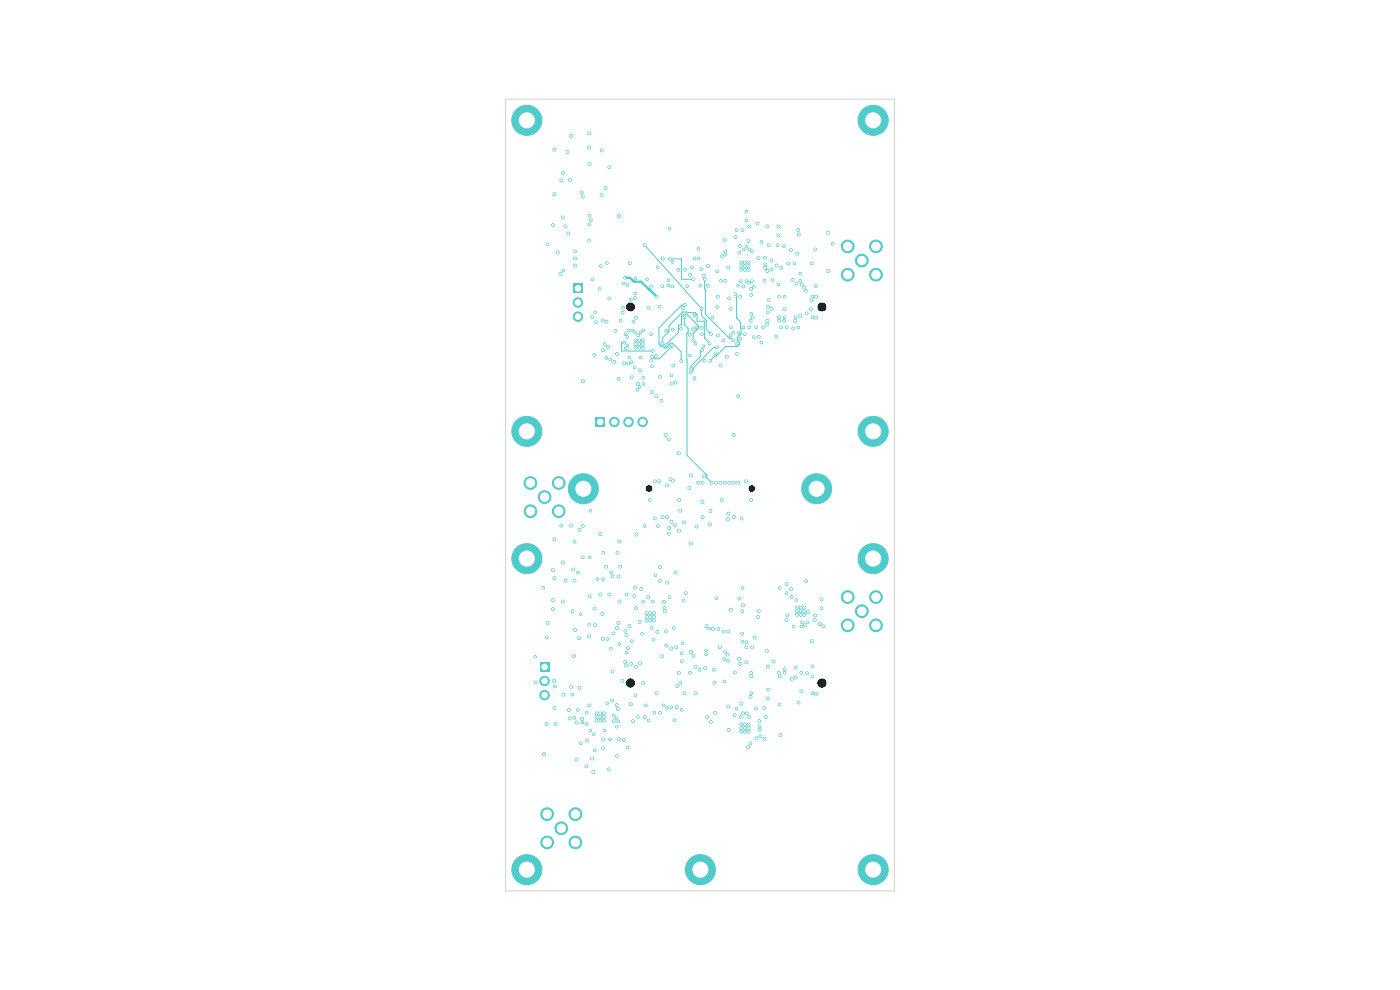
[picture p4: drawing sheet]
<svg xmlns="http://www.w3.org/2000/svg" width="297mm" height="210mm" viewBox="0 0 297 210" stroke-linecap="round" stroke-linejoin="round" font-family="sans-serif">
<g fill="#4fcbcb" stroke="#4fcbcb" stroke-width=".21">
<circle cx="111.8" cy="25.5" r="3.2"/>
<circle cx="185.2" cy="25.5" r="3.2"/>
<circle cx="148.6" cy="184.5" r="3.2"/>
<circle cx="111.8" cy="184.5" r="3.2"/>
<circle cx="185.2" cy="118.5" r="3.2"/>
</g>
<path d="M126.3 88.5h2v2h-2z" fill="#4fcbcb"/>
<g fill="#4fcbcb" stroke="#4fcbcb" stroke-width=".21">
<circle cx="130.3" cy="89.5" r="1"/>
<circle cx="133.3" cy="89.5" r="1"/>
<circle cx="136.3" cy="89.5" r="1"/>
<circle cx="185.2" cy="184.5" r="3.2"/>
<circle cx="185.2" cy="91.5" r="3.2"/>
</g>
<path d="M114.5 140.5h2v2h-2z" fill="#4fcbcb"/>
<g fill="#4fcbcb" stroke="#4fcbcb" stroke-width=".21">
<circle cx="115.5" cy="144.5" r="1"/>
<circle cx="115.5" cy="147.5" r="1"/>
<circle cx="115.5" cy="105.5" r="1.35"/>
<circle cx="112.5" cy="102.5" r="1.35"/>
<circle cx="118.5" cy="102.5" r="1.35"/>
<circle cx="112.5" cy="108.5" r="1.35"/>
<circle cx="118.5" cy="108.5" r="1.35"/>
</g>
<path d="M121.6 60.2h2v2h-2z" fill="#4fcbcb"/>
<g fill="#4fcbcb" stroke="#4fcbcb" stroke-width=".21">
<circle cx="122.6" cy="64.2" r="1"/>
<circle cx="122.6" cy="67.2" r="1"/>
<circle cx="119.1" cy="175.7" r="1.35"/>
<circle cx="116.1" cy="172.7" r="1.35"/>
<circle cx="122.1" cy="172.7" r="1.35"/>
<circle cx="116.1" cy="178.7" r="1.35"/>
<circle cx="122.1" cy="178.7" r="1.35"/>
<circle cx="123.8" cy="103.7" r="3.2"/>
<circle cx="111.8" cy="118.5" r="3.2"/>
<circle cx="173.2" cy="103.7" r="3.2"/>
<circle cx="111.8" cy="91.5" r="3.2"/>
<circle cx="182.8" cy="55.3" r="1.35"/>
<circle cx="179.8" cy="52.3" r="1.35"/>
<circle cx="185.8" cy="52.3" r="1.35"/>
<circle cx="179.8" cy="58.3" r="1.35"/>
<circle cx="185.8" cy="58.3" r="1.35"/>
<circle cx="182.8" cy="129.7" r="1.35"/>
<circle cx="179.8" cy="126.7" r="1.35"/>
<circle cx="185.8" cy="126.7" r="1.35"/>
<circle cx="179.8" cy="132.7" r="1.35"/>
<circle cx="185.8" cy="132.7" r="1.35"/>
<circle cx="157.3" cy="57.2" r=".3"/>
<circle cx="142" cy="126.7" r=".3"/>
<circle cx="170.6" cy="128.9" r=".3"/>
<circle cx="172.4" cy="143.5" r=".3"/>
<circle cx="163" cy="146.3" r=".3"/>
<circle cx="170.6" cy="130.4" r=".3"/>
<circle cx="120.7" cy="150.6" r=".3"/>
<circle cx="167.8" cy="125" r=".3"/>
<circle cx="129.3" cy="126.1" r=".3"/>
<circle cx="144.1" cy="106" r=".3"/>
<circle cx="171" cy="123.3" r=".3"/>
<circle cx="138" cy="130.1" r=".3"/>
<circle cx="134.3" cy="153" r=".3"/>
<circle cx="120.9" cy="38.2" r=".3"/>
<circle cx="163" cy="63.6" r=".27"/>
<circle cx="135.6" cy="73" r=".3"/>
<circle cx="117.6" cy="122.7" r=".3"/>
<circle cx="119.5" cy="147.4" r=".3"/>
<circle cx="175.6" cy="49.4" r=".3"/>
<circle cx="158" cy="57.2" r=".3"/>
<circle cx="172.4" cy="141.4" r=".27"/>
<circle cx="117.3" cy="129.2" r=".3"/>
<circle cx="153.8" cy="54" r=".3"/>
<circle cx="160.8" cy="130.9" r=".3"/>
<circle cx="147.3" cy="54.9" r=".27"/>
<circle cx="119.4" cy="119.3" r=".3"/>
<circle cx="163.6" cy="57.2" r=".3"/>
<circle cx="172.2" cy="136" r=".3"/>
<circle cx="171.4" cy="129.9" r=".3"/>
<circle cx="128.7" cy="68.3" r=".3"/>
<circle cx="166.8" cy="131.5" r=".3"/>
<circle cx="172.4" cy="62.9" r=".27"/>
<circle cx="136.4" cy="73" r=".3"/>
<circle cx="162.7" cy="68.8" r=".3"/>
<circle cx="125.6" cy="160.9" r=".3"/>
<circle cx="157.7" cy="60.8" r=".3"/>
<circle cx="162.9" cy="66.2" r=".27"/>
<circle cx="157.3" cy="154.5" r=".3"/>
<circle cx="168.7" cy="68.1" r=".3"/>
<circle cx="134.9" cy="67.4" r=".3"/>
<circle cx="173.1" cy="147.2" r=".3"/>
<circle cx="119.1" cy="111.5" r=".3"/>
<circle cx="117.3" cy="47.8" r=".3"/>
<circle cx="157.5" cy="48.8" r=".3"/>
<circle cx="138.7" cy="130.8" r=".3"/>
<circle cx="123.4" cy="40.8" r=".3"/>
<circle cx="150.2" cy="56.5" r=".3"/>
<circle cx="126.6" cy="152.9" r=".3"/>
<circle cx="135.7" cy="131.9" r=".3"/>
<circle cx="153.1" cy="106" r=".3"/>
<circle cx="158" cy="155.2" r=".3"/>
<circle cx="135" cy="129" r=".3"/>
<circle cx="132.4" cy="157" r=".3"/>
<circle cx="169.1" cy="129.7" r=".3"/>
<circle cx="131.3" cy="156.8" r=".3"/>
<circle cx="169.1" cy="128.9" r=".3"/>
<circle cx="172" cy="65.6" r=".3"/>
<circle cx="158" cy="154.5" r=".3"/>
<circle cx="160.9" cy="54.8" r=".3"/>
<circle cx="157.3" cy="153.7" r=".3"/>
<circle cx="161" cy="129.7" r=".3"/>
<circle cx="131.3" cy="45.8" r=".3"/>
<circle cx="121.9" cy="114.9" r=".3"/>
<circle cx="134.8" cy="73.7" r=".3"/>
<circle cx="159.4" cy="143.5" r=".3"/>
<circle cx="129.3" cy="35.5" r=".3"/>
<circle cx="126.2" cy="132.6" r=".3"/>
<circle cx="128.1" cy="152.9" r=".3"/>
<circle cx="158.8" cy="57.2" r=".3"/>
<circle cx="168.8" cy="143.7" r=".3"/>
<circle cx="117.3" cy="121" r=".3"/>
<circle cx="121.9" cy="123.2" r=".3"/>
<circle cx="154.4" cy="110.1" r=".3"/>
<circle cx="170.1" cy="60.4" r=".3"/>
<circle cx="122.9" cy="112.4" r=".3"/>
<circle cx="157.3" cy="110" r=".3"/>
<circle cx="156.9" cy="53.6" r=".3"/>
<circle cx="145.5" cy="125.8" r=".3"/>
<circle cx="172.4" cy="67.3" r=".27"/>
<circle cx="167" cy="130.6" r=".3"/>
<circle cx="166.5" cy="142.7" r=".27"/>
<circle cx="138" cy="130.8" r=".3"/>
<circle cx="142.8" cy="102" r=".3"/>
<circle cx="135.6" cy="72.2" r=".3"/>
<circle cx="150.6" cy="111.2" r=".3"/>
<circle cx="127.3" cy="151.3" r=".3"/>
<circle cx="157.5" cy="129.7" r=".3"/>
<circle cx="149.3" cy="58.5" r=".3"/>
<circle cx="129.9" cy="148.6" r=".3"/>
<circle cx="138.1" cy="76.5" r=".3"/>
<circle cx="127.3" cy="152.1" r=".3"/>
<circle cx="132.9" cy="134.7" r=".3"/>
<circle cx="172.2" cy="55.9" r=".3"/>
<circle cx="123.5" cy="152.5" r=".3"/>
<circle cx="128" cy="74.3" r=".3"/>
<circle cx="159.2" cy="68" r=".3"/>
<circle cx="159.4" cy="62.6" r=".27"/>
<circle cx="157.3" cy="55.7" r=".3"/>
<circle cx="126.6" cy="152.1" r=".3"/>
<circle cx="159.3" cy="106" r=".3"/>
<circle cx="169.1" cy="53.8" r=".3"/>
<circle cx="128.1" cy="151.3" r=".3"/>
<circle cx="119.4" cy="127.6" r=".3"/>
<circle cx="137.2" cy="131.6" r=".3"/>
<circle cx="119.1" cy="38.3" r=".3"/>
<circle cx="162.3" cy="56.1" r=".3"/>
<circle cx="138.7" cy="130.1" r=".3"/>
<circle cx="127.3" cy="152.9" r=".3"/>
<circle cx="137.2" cy="130.1" r=".3"/>
<circle cx="142.3" cy="101.7" r=".3"/>
<circle cx="131" cy="117.3" r=".3"/>
<circle cx="170.6" cy="129.7" r=".3"/>
<circle cx="158.8" cy="51.1" r=".3"/>
<circle cx="120.4" cy="32.2" r=".3"/>
<circle cx="139.1" cy="75.5" r=".3"/>
<circle cx="136.4" cy="73.7" r=".3"/>
<circle cx="157.3" cy="56.5" r=".3"/>
<circle cx="141" cy="129.7" r=".3"/>
<circle cx="158.8" cy="154.5" r=".3"/>
<circle cx="159.4" cy="66.6" r=".27"/>
<circle cx="131.4" cy="114.9" r=".3"/>
<circle cx="151.2" cy="133.4" r=".3"/>
<circle cx="127.3" cy="113.3" r=".3"/>
<circle cx="158.4" cy="151.3" r=".3"/>
<circle cx="172.4" cy="147.1" r=".27"/>
<circle cx="150.1" cy="60.6" r=".3"/>
<circle cx="145.3" cy="57.2" r=".3"/>
<circle cx="126.6" cy="151.3" r=".3"/>
<circle cx="137.2" cy="130.8" r=".3"/>
<circle cx="138.9" cy="110" r=".3"/>
<circle cx="117.6" cy="41.2" r=".3"/>
<circle cx="117.6" cy="114.4" r=".3"/>
<circle cx="134.7" cy="63.2" r=".3"/>
<circle cx="154.5" cy="134" r=".3"/>
<circle cx="162.9" cy="65.1" r=".3"/>
<circle cx="124.5" cy="157.1" r=".3"/>
<circle cx="158" cy="153.7" r=".3"/>
<circle cx="149.9" cy="132.8" r=".3"/>
<circle cx="130.3" cy="76.7" r=".3"/>
<circle cx="140.3" cy="85" r=".3"/>
<circle cx="162.9" cy="141.4" r=".3"/>
<circle cx="138.9" cy="102.1" r=".3"/>
<circle cx="146.3" cy="71" r=".3"/>
<circle cx="134.8" cy="73" r=".3"/>
<circle cx="117.6" cy="31.7" r=".3"/>
<circle cx="132.8" cy="141.2" r=".3"/>
<circle cx="132.4" cy="77.1" r=".3"/>
<circle cx="165" cy="52" r=".3"/>
<circle cx="120.5" cy="49.5" r=".3"/>
<circle cx="166.3" cy="68.1" r=".3"/>
<circle cx="131.6" cy="120.2" r=".3"/>
<circle cx="119.4" cy="46.1" r=".3"/>
<circle cx="161.2" cy="154.1" r=".3"/>
<circle cx="169.8" cy="128.9" r=".3"/>
<circle cx="135.3" cy="81.5" r=".3"/>
<circle cx="135.6" cy="73.7" r=".3"/>
<circle cx="130.1" cy="134.4" r=".3"/>
<circle cx="143.3" cy="121.5" r=".3"/>
<circle cx="133.2" cy="137.5" r=".3"/>
<circle cx="166.5" cy="141.9" r=".3"/>
<circle cx="172.9" cy="131.5" r=".3"/>
<circle cx="172.2" cy="63.7" r=".3"/>
<circle cx="129" cy="73.6" r=".3"/>
<circle cx="140" cy="79.9" r=".3"/>
<circle cx="157.3" cy="155.2" r=".3"/>
<circle cx="168.8" cy="141.7" r=".27"/>
<circle cx="123.6" cy="41.7" r=".3"/>
<circle cx="158.8" cy="55.7" r=".3"/>
<circle cx="168.8" cy="67.3" r=".27"/>
<circle cx="156" cy="50.3" r=".3"/>
<circle cx="158" cy="56.5" r=".3"/>
<circle cx="117.6" cy="150.2" r=".3"/>
<circle cx="158.8" cy="153.7" r=".3"/>
<circle cx="169.3" cy="48.8" r=".3"/>
<circle cx="138" cy="131.6" r=".3"/>
<circle cx="138.7" cy="131.6" r=".3"/>
<circle cx="137.9" cy="106" r=".3"/>
<circle cx="158.8" cy="56.5" r=".3"/>
<circle cx="174.3" cy="127.1" r=".3"/>
<circle cx="166.4" cy="65.6" r=".3"/>
<circle cx="126.5" cy="68.4" r=".3"/>
<circle cx="115.4" cy="160" r=".3"/>
<circle cx="153.9" cy="53.3" r=".3"/>
<circle cx="133.2" cy="158.6" r=".3"/>
<circle cx="140" cy="120.3" r=".3"/>
<circle cx="162.9" cy="148.1" r=".27"/>
<circle cx="136" cy="124.9" r=".3"/>
<circle cx="162.8" cy="68.1" r=".3"/>
<circle cx="162.8" cy="48" r=".3"/>
<circle cx="165.1" cy="48" r=".3"/>
<circle cx="141.5" cy="123.6" r=".3"/>
<circle cx="121.1" cy="111.5" r=".3"/>
<circle cx="169.1" cy="130.4" r=".3"/>
<circle cx="157.6" cy="128.4" r=".3"/>
<circle cx="116" cy="153.6" r=".3"/>
<circle cx="138.3" cy="83.2" r=".3"/>
<circle cx="173.1" cy="62.9" r=".3"/>
<circle cx="134.8" cy="72.2" r=".3"/>
<circle cx="162.3" cy="56.8" r=".3"/>
<circle cx="142.4" cy="137.6" r=".3"/>
<circle cx="133.5" cy="132.8" r=".3"/>
<circle cx="159.4" cy="142.7" r=".27"/>
<circle cx="119.4" cy="36.7" r=".3"/>
<circle cx="159.4" cy="147.1" r=".27"/>
<circle cx="162.2" cy="59.6" r=".3"/>
<circle cx="166.9" cy="123.9" r=".3"/>
<circle cx="173" cy="52.9" r=".3"/>
<circle cx="158" cy="55.7" r=".3"/>
<circle cx="166.5" cy="67.3" r=".27"/>
<circle cx="136.4" cy="72.2" r=".3"/>
<circle cx="117.7" cy="145.6" r=".3"/>
<circle cx="169.8" cy="129.7" r=".3"/>
<circle cx="141" cy="129" r=".3"/>
<circle cx="154.5" cy="108.9" r=".3"/>
<circle cx="124.4" cy="162.6" r=".3"/>
<circle cx="165.4" cy="124.8" r=".3"/>
<circle cx="123.7" cy="80.9" r=".3"/>
<circle cx="127.9" cy="158.7" r=".3"/>
<circle cx="146.6" cy="100.9" r=".3"/>
<circle cx="129.1" cy="163.2" r=".3"/>
<circle cx="125" cy="132.5" r=".3"/>
<circle cx="157.6" cy="151.3" r=".3"/>
<circle cx="169.8" cy="130.4" r=".3"/>
<circle cx="135" cy="113.4" r=".3"/>
<circle cx="130.6" cy="70.2" r=".3"/>
<circle cx="162.3" cy="54.7" r=".3"/>
<circle cx="160.7" cy="47.4" r=".3"/>
<circle cx="121.1" cy="28.8" r=".3"/>
<circle cx="165.6" cy="155.9" r=".3"/>
<circle cx="125.9" cy="163.8" r=".3"/>
<circle cx="139.9" cy="102.1" r=".3"/>
<circle cx="125" cy="28.3" r=".3"/>
<circle cx="125" cy="51" r=".3"/>
<circle cx="159.2" cy="147.8" r=".3"/>
<circle cx="153.9" cy="59.6" r=".3"/>
<circle cx="159.4" cy="61.3" r=".3"/>
<circle cx="122.3" cy="161.1" r=".3"/>
<circle cx="130.8" cy="149.6" r=".3"/>
<circle cx="128.1" cy="152.1" r=".3"/>
<circle cx="132.1" cy="66.3" r=".3"/>
<circle cx="120.8" cy="152.4" r=".3"/>
<circle cx="161.2" cy="154.8" r=".3"/>
<circle cx="121.6" cy="120.8" r=".3"/>
<circle cx="137.5" cy="126.7" r=".3"/>
<circle cx="157" cy="52.2" r=".3"/>
<circle cx="159.7" cy="67.4" r=".3"/>
<circle cx="158.3" cy="102.1" r=".3"/>
<circle cx="135.4" cy="71.1" r=".3"/>
<circle cx="173.1" cy="67.4" r=".3"/>
<circle cx="168" cy="126.6" r=".3"/>
<circle cx="158.8" cy="155.2" r=".3"/>
<circle cx="134.6" cy="126.4" r=".3"/>
<circle cx="140" cy="123.2" r=".3"/>
<circle cx="154.2" cy="75.7" r=".3"/>
<circle cx="127.8" cy="130.2" r=".3"/>
<circle cx="131.2" cy="132.2" r=".3"/>
<circle cx="162.2" cy="156.7" r=".3"/>
<circle cx="174.3" cy="129" r=".3"/>
<circle cx="174.7" cy="132.9" r=".3"/>
<circle cx="136.8" cy="111.6" r=".27"/>
<circle cx="139.6" cy="111.6" r=".27"/>
<circle cx="154.6" cy="154.8" r=".3"/>
<circle cx="140.9" cy="127.7" r=".3"/>
<circle cx="139.4" cy="134" r=".3"/>
<circle cx="172.9" cy="130.5" r=".3"/>
<circle cx="159.2" cy="157.7" r=".3"/>
<circle cx="157.5" cy="124.7" r=".27"/>
<circle cx="166.9" cy="125.8" r=".27"/>
<circle cx="169" cy="127.3" r=".27"/>
<circle cx="168.4" cy="132.9" r=".27"/>
<circle cx="152.4" cy="133.4" r=".27"/>
<circle cx="170" cy="132.9" r=".27"/>
<circle cx="157.5" cy="136.1" r=".27"/>
<circle cx="162.7" cy="138.1" r=".27"/>
<circle cx="170.1" cy="132" r=".27"/>
<circle cx="170.7" cy="132.6" r=".27"/>
<circle cx="158.4" cy="136.2" r=".27"/>
<circle cx="159.5" cy="137.3" r=".27"/>
<circle cx="171.3" cy="132" r=".27"/>
<circle cx="128.6" cy="120.2" r=".3"/>
<circle cx="127.4" cy="126.1" r=".3"/>
<circle cx="132.7" cy="133.8" r=".3"/>
<circle cx="130.9" cy="133.2" r=".3"/>
<circle cx="136.4" cy="144.9" r=".3"/>
<circle cx="132.6" cy="140.4" r=".3"/>
<circle cx="130" cy="142.4" r=".3"/>
<circle cx="130.9" cy="75.1" r=".3"/>
<circle cx="138.1" cy="70.9" r=".27"/>
<circle cx="138.5" cy="74.5" r=".27"/>
<circle cx="142.5" cy="79.6" r=".27"/>
<circle cx="128.5" cy="39.9" r=".3"/>
<circle cx="132.4" cy="72.7" r=".27"/>
<circle cx="131.2" cy="80.4" r=".27"/>
<circle cx="133.3" cy="77.1" r=".3"/>
<circle cx="128.8" cy="55.8" r=".27"/>
<circle cx="135.8" cy="78.5" r=".27"/>
<circle cx="127.9" cy="68" r=".3"/>
<circle cx="150.7" cy="108.4" r=".3"/>
<circle cx="125.3" cy="108.4" r=".27"/>
<circle cx="115.2" cy="124.7" r=".27"/>
<circle cx="126.7" cy="122.9" r=".27"/>
<circle cx="125" cy="31.3" r=".3"/>
<circle cx="125.1" cy="34.8" r=".3"/>
<circle cx="127.6" cy="31.9" r=".3"/>
<circle cx="146.8" cy="56.7" r=".27"/>
<circle cx="127.6" cy="41.4" r=".3"/>
<circle cx="138.1" cy="60.8" r=".3"/>
<circle cx="156.6" cy="70.6" r=".27"/>
<circle cx="142.7" cy="55.6" r=".27"/>
<circle cx="169.5" cy="49.8" r=".3"/>
<circle cx="120" cy="48" r=".3"/>
<circle cx="156.3" cy="72.9" r=".27"/>
<circle cx="131.4" cy="136.6" r=".27"/>
<circle cx="150.8" cy="153.2" r=".27"/>
<circle cx="123.6" cy="118.2" r=".27"/>
<circle cx="129.6" cy="137.6" r=".27"/>
<circle cx="128.9" cy="135.6" r=".27"/>
<circle cx="168.5" cy="55.9" r=".27"/>
<circle cx="158.3" cy="44.9" r=".27"/>
<circle cx="168.2" cy="59.4" r=".27"/>
<circle cx="159" cy="48" r=".3"/>
<circle cx="165.7" cy="56.8" r=".3"/>
<circle cx="158.3" cy="46.8" r=".27"/>
<circle cx="158.3" cy="52.3" r=".27"/>
<circle cx="157.7" cy="52.9" r=".27"/>
<circle cx="156.3" cy="48.8" r=".27"/>
<circle cx="153" cy="59.5" r=".27"/>
<circle cx="154.5" cy="56.7" r=".3"/>
<circle cx="159.5" cy="53.3" r=".27"/>
<circle cx="156.3" cy="75.1" r=".27"/>
<circle cx="125.4" cy="46.8" r=".27"/>
<circle cx="163.1" cy="52" r=".3"/>
<circle cx="169.4" cy="69.5" r=".27"/>
<circle cx="149" cy="106.5" r=".3"/>
<circle cx="159.9" cy="71.5" r=".27"/>
<circle cx="163.6" cy="55.3" r=".3"/>
<circle cx="176.6" cy="51.7" r=".27"/>
<circle cx="131.5" cy="127.6" r=".3"/>
<circle cx="125.1" cy="126.5" r=".3"/>
<circle cx="142" cy="112" r=".3"/>
<circle cx="134.7" cy="124.6" r=".3"/>
<circle cx="145.1" cy="110.8" r=".3"/>
<circle cx="133.9" cy="140.9" r=".27"/>
<circle cx="148.4" cy="142.1" r=".3"/>
<circle cx="138.7" cy="135.7" r=".27"/>
<circle cx="149.8" cy="138.8" r=".27"/>
<circle cx="165.4" cy="143.5" r=".3"/>
<circle cx="165.2" cy="142.7" r=".3"/>
<circle cx="164.1" cy="140.3" r=".3"/>
<circle cx="165.1" cy="60.3" r=".27"/>
<circle cx="169.8" cy="67" r=".3"/>
<circle cx="126.1" cy="75.3" r=".27"/>
<circle cx="133.1" cy="73.3" r=".27"/>
<circle cx="128.6" cy="75.9" r=".27"/>
<circle cx="133.1" cy="60.5" r=".27"/>
<circle cx="141.8" cy="60.6" r=".27"/>
<circle cx="135.9" cy="75.9" r=".27"/>
<circle cx="136.4" cy="80.1" r=".27"/>
<circle cx="142.5" cy="81.4" r=".3"/>
<circle cx="127.5" cy="56.5" r=".27"/>
<circle cx="147.1" cy="59.3" r=".3"/>
<circle cx="116.1" cy="51.8" r=".3"/>
<circle cx="125.7" cy="59.3" r=".27"/>
<circle cx="142.1" cy="54.9" r=".27"/>
<circle cx="144.3" cy="108.3" r=".3"/>
<circle cx="118.3" cy="53.6" r=".3"/>
<circle cx="146.4" cy="58.3" r=".3"/>
<circle cx="139.3" cy="62.9" r=".3"/>
<circle cx="132.6" cy="58.9" r=".27"/>
<circle cx="133.6" cy="55.8" r=".3"/>
<circle cx="122" cy="53.3" r=".27"/>
<circle cx="157" cy="62.9" r=".27"/>
<circle cx="119.5" cy="57.4" r=".27"/>
<circle cx="118.9" cy="58.1" r=".3"/>
<circle cx="140.5" cy="60.7" r=".27"/>
<circle cx="144.5" cy="76.6" r=".27"/>
<circle cx="143.9" cy="57.2" r=".3"/>
<circle cx="145.3" cy="64.7" r=".3"/>
<circle cx="148.1" cy="102.4" r=".3"/>
<circle cx="122" cy="56.3" r=".3"/>
<circle cx="140.6" cy="54.8" r=".3"/>
<circle cx="149.1" cy="109.7" r=".3"/>
<circle cx="122" cy="54.8" r=".3"/>
<circle cx="125.1" cy="118.2" r=".27"/>
<circle cx="130" cy="122.3" r=".27"/>
<circle cx="132.9" cy="126.1" r=".27"/>
<circle cx="131.2" cy="122.3" r=".3"/>
<circle cx="141.9" cy="113.2" r=".3"/>
<circle cx="147.5" cy="141.5" r=".3"/>
<circle cx="134.9" cy="141.5" r=".3"/>
<circle cx="129.6" cy="121.4" r=".27"/>
<circle cx="128" cy="117.3" r=".27"/>
<circle cx="134.1" cy="70.1" r=".27"/>
<circle cx="133.8" cy="63.5" r=".27"/>
<circle cx="132.2" cy="65.3" r=".27"/>
<circle cx="125.1" cy="45.8" r=".27"/>
<circle cx="125" cy="47.6" r=".27"/>
<circle cx="138.5" cy="127.6" r=".27"/>
<circle cx="139.1" cy="122" r=".27"/>
<circle cx="123.2" cy="130.3" r=".27"/>
<circle cx="134" cy="136" r=".27"/>
<circle cx="127.9" cy="122.9" r=".27"/>
<circle cx="136.2" cy="134.4" r=".27"/>
<circle cx="136.4" cy="127.6" r=".27"/>
<circle cx="138.3" cy="133.2" r=".27"/>
<circle cx="144.8" cy="136.4" r=".27"/>
<circle cx="145" cy="127.4" r=".27"/>
<circle cx="121.8" cy="139.2" r=".3"/>
<circle cx="125" cy="135" r=".3"/>
<circle cx="157.4" cy="134.4" r=".3"/>
<circle cx="122.9" cy="145.9" r=".3"/>
<circle cx="133.8" cy="149.4" r=".3"/>
<circle cx="125" cy="149.6" r=".27"/>
<circle cx="117.3" cy="127.3" r=".3"/>
<circle cx="120" cy="123.2" r=".3"/>
<circle cx="129.4" cy="156.8" r=".27"/>
<circle cx="128.8" cy="149.2" r=".27"/>
<circle cx="126.1" cy="129.1" r=".3"/>
<circle cx="127.9" cy="156.8" r=".3"/>
<circle cx="146.2" cy="103.5" r=".3"/>
<circle cx="121.9" cy="152.3" r=".27"/>
<circle cx="122.6" cy="150.6" r=".27"/>
<circle cx="143.3" cy="81.2" r=".27"/>
<circle cx="134" cy="76.8" r=".27"/>
<circle cx="136.5" cy="81.5" r=".27"/>
<circle cx="147.3" cy="80.2" r=".27"/>
<circle cx="147.6" cy="72.9" r=".27"/>
<circle cx="148.9" cy="70.9" r=".27"/>
<circle cx="154.6" cy="63.3" r=".27"/>
<circle cx="155" cy="71.2" r=".27"/>
<circle cx="149.2" cy="73.5" r=".27"/>
<circle cx="157" cy="71.9" r=".27"/>
<circle cx="138.8" cy="151.2" r=".27"/>
<circle cx="131.1" cy="153.1" r=".27"/>
<circle cx="151.7" cy="151.2" r=".3"/>
<circle cx="140" cy="151.2" r=".3"/>
<circle cx="124.5" cy="153.6" r=".27"/>
<circle cx="117.9" cy="153.6" r=".27"/>
<circle cx="130.2" cy="151.8" r=".27"/>
<circle cx="123.2" cy="157.7" r=".27"/>
<circle cx="127.9" cy="135.5" r=".3"/>
<circle cx="133" cy="138.4" r=".27"/>
<circle cx="121.5" cy="129.7" r=".3"/>
<circle cx="124.5" cy="151.2" r=".27"/>
<circle cx="121.4" cy="147.4" r=".27"/>
<circle cx="134.7" cy="70.5" r=".27"/>
<circle cx="134.4" cy="68.3" r=".27"/>
<circle cx="151.4" cy="142.1" r=".3"/>
<circle cx="146.6" cy="115.3" r=".3"/>
<circle cx="146.6" cy="138.3" r=".3"/>
<circle cx="158.9" cy="152.1" r=".27"/>
<circle cx="155.9" cy="151.7" r=".27"/>
<circle cx="157.7" cy="69.4" r=".27"/>
<circle cx="161" cy="71.4" r=".27"/>
<circle cx="156.6" cy="60.6" r=".27"/>
<circle cx="165.3" cy="62.9" r=".27"/>
<circle cx="164.6" cy="71.3" r=".27"/>
<circle cx="158.9" cy="69.4" r=".27"/>
<circle cx="131.7" cy="68" r=".27"/>
<circle cx="133.3" cy="70.1" r=".27"/>
<circle cx="152.7" cy="137.3" r=".3"/>
<circle cx="143.4" cy="137.3" r=".3"/>
<circle cx="140.5" cy="139.2" r=".3"/>
<circle cx="147.1" cy="139.1" r=".3"/>
<circle cx="142.4" cy="150" r=".27"/>
<circle cx="130.2" cy="153" r=".27"/>
<circle cx="157.3" cy="149.3" r=".3"/>
<circle cx="143.6" cy="150" r=".3"/>
<circle cx="165.1" cy="49.9" r=".3"/>
<circle cx="164.7" cy="56.3" r=".3"/>
<circle cx="167.2" cy="55.9" r=".3"/>
<circle cx="167.8" cy="53.1" r=".3"/>
<circle cx="162.8" cy="57.5" r=".3"/>
<circle cx="161.5" cy="51.3" r=".27"/>
<circle cx="153.1" cy="54.4" r=".27"/>
<circle cx="159.9" cy="60.8" r=".27"/>
<circle cx="161.5" cy="72.7" r=".27"/>
<circle cx="173.1" cy="60.7" r=".27"/>
<circle cx="163.7" cy="65.5" r=".3"/>
<circle cx="152.1" cy="65.1" r=".27"/>
<circle cx="158.9" cy="60" r=".27"/>
<circle cx="158" cy="70.9" r=".27"/>
<circle cx="169" cy="60.1" r=".3"/>
<circle cx="149.5" cy="59.3" r=".27"/>
<circle cx="142" cy="48.5" r=".27"/>
<circle cx="155.6" cy="72.2" r=".27"/>
<circle cx="166.3" cy="52.2" r=".27"/>
<circle cx="139.5" cy="56.7" r=".27"/>
<circle cx="123.7" cy="111.6" r=".27"/>
<circle cx="122.6" cy="121.5" r=".27"/>
<circle cx="136.5" cy="70.1" r=".27"/>
<circle cx="139.9" cy="65.1" r=".27"/>
<circle cx="130.9" cy="154.2" r=".27"/>
<circle cx="135.3" cy="152.1" r=".27"/>
<circle cx="140.8" cy="149.6" r=".27"/>
<circle cx="130.8" cy="152.4" r=".27"/>
<circle cx="122.3" cy="153.3" r=".3"/>
<circle cx="131.1" cy="150.4" r=".3"/>
<circle cx="126.2" cy="159.2" r=".27"/>
<circle cx="123.6" cy="153.2" r=".27"/>
<circle cx="155.9" cy="142.6" r=".3"/>
<circle cx="113.7" cy="144.8" r=".27"/>
<circle cx="125.2" cy="155" r=".27"/>
<circle cx="126" cy="155.7" r=".27"/>
<circle cx="137" cy="149.6" r=".27"/>
<circle cx="153.7" cy="139.8" r=".3"/>
<circle cx="128.2" cy="155" r=".27"/>
<circle cx="147.6" cy="147.1" r=".3"/>
<circle cx="116.1" cy="132.1" r=".3"/>
<circle cx="117.5" cy="144.4" r=".3"/>
<circle cx="134.8" cy="147.5" r=".27"/>
<circle cx="116" cy="135.2" r=".27"/>
<circle cx="113.5" cy="139.3" r=".27"/>
<circle cx="137.6" cy="152.8" r=".27"/>
<circle cx="139.3" cy="147.1" r=".3"/>
<circle cx="157" cy="140.8" r=".3"/>
<circle cx="122" cy="133.6" r=".3"/>
<circle cx="135.8" cy="140.7" r=".3"/>
<circle cx="145.2" cy="147.1" r=".3"/>
<circle cx="144.6" cy="150.6" r=".27"/>
<circle cx="121.1" cy="145.7" r=".27"/>
<circle cx="132" cy="144.4" r=".3"/>
<circle cx="143.7" cy="145.5" r=".3"/>
<circle cx="122.9" cy="135.4" r=".3"/>
<circle cx="171.1" cy="66.5" r=".3"/>
<circle cx="158.3" cy="137.3" r=".3"/>
<circle cx="146.4" cy="142.7" r=".3"/>
<circle cx="158.3" cy="140.5" r=".3"/>
<circle cx="143" cy="133.2" r=".27"/>
<circle cx="141.3" cy="137" r=".27"/>
<circle cx="156.8" cy="127" r=".27"/>
<circle cx="150.4" cy="133.4" r=".27"/>
<circle cx="149.8" cy="138" r=".27"/>
<circle cx="152" cy="126.9" r=".27"/>
<circle cx="129.5" cy="76.3" r=".27"/>
<circle cx="138.3" cy="77.7" r=".27"/>
<circle cx="128.3" cy="73" r=".27"/>
<circle cx="135.9" cy="70.5" r=".27"/>
<circle cx="150" cy="152.1" r=".3"/>
<circle cx="136.8" cy="152.1" r=".3"/>
<circle cx="133.5" cy="75.9" r=".27"/>
<circle cx="141.3" cy="70.2" r=".27"/>
<circle cx="134.1" cy="80" r=".27"/>
<circle cx="149.5" cy="76.5" r=".27"/>
<circle cx="134.6" cy="77.9" r=".27"/>
<circle cx="147" cy="69.8" r=".27"/>
<circle cx="146.3" cy="75.4" r=".27"/>
<circle cx="132.7" cy="70.9" r=".27"/>
<circle cx="155.6" cy="70.6" r=".27"/>
<circle cx="155.1" cy="69.4" r=".3"/>
<circle cx="135.2" cy="82.7" r=".27"/>
<circle cx="151.8" cy="74.9" r=".27"/>
<circle cx="142.7" cy="69.9" r=".27"/>
<circle cx="133.1" cy="71.5" r=".27"/>
<circle cx="138.3" cy="75.7" r=".27"/>
<circle cx="142.5" cy="73.5" r=".27"/>
<circle cx="146.5" cy="79" r=".27"/>
<circle cx="135.7" cy="82.1" r=".27"/>
<circle cx="132.7" cy="73.9" r=".27"/>
<circle cx="127.2" cy="61.3" r=".27"/>
<circle cx="125.6" cy="67.3" r=".27"/>
<circle cx="155" cy="65.5" r=".27"/>
<circle cx="152.1" cy="73.7" r=".27"/>
<circle cx="152.1" cy="57.6" r=".27"/>
<circle cx="160.4" cy="69.5" r=".27"/>
<circle cx="157.2" cy="59.6" r=".27"/>
<circle cx="160.5" cy="156.6" r=".3"/>
<circle cx="160.4" cy="150.3" r=".3"/>
<circle cx="161.3" cy="156.2" r=".27"/>
<circle cx="165.4" cy="149.4" r=".27"/>
<circle cx="154.5" cy="149.9" r=".3"/>
<circle cx="158.7" cy="158.5" r=".3"/>
<circle cx="161.1" cy="152.9" r=".27"/>
<circle cx="162.1" cy="150.2" r=".27"/>
<circle cx="157.1" cy="152.1" r=".27"/>
<circle cx="156.3" cy="150.3" r=".27"/>
<circle cx="141.5" cy="150.2" r=".27"/>
<circle cx="153.7" cy="144.6" r=".27"/>
<circle cx="171.2" cy="142.8" r=".3"/>
<circle cx="170" cy="142.7" r=".3"/>
<circle cx="144" cy="142.7" r=".3"/>
<circle cx="160.1" cy="135.3" r=".3"/>
<circle cx="144.6" cy="138.6" r=".27"/>
<circle cx="153.8" cy="138.3" r=".27"/>
<circle cx="151.5" cy="144.8" r=".3"/>
<circle cx="158.3" cy="59.6" r=".27"/>
<circle cx="165.7" cy="69.4" r=".27"/>
<circle cx="169.8" cy="59.6" r=".27"/>
<circle cx="170.6" cy="61" r=".3"/>
<circle cx="163.9" cy="59.4" r=".27"/>
<circle cx="171" cy="61.7" r=".27"/>
<circle cx="159.5" cy="59.6" r=".27"/>
<circle cx="148.2" cy="52.8" r=".27"/>
<circle cx="148.2" cy="54.9" r=".27"/>
<circle cx="158.9" cy="52.9" r=".27"/>
<circle cx="148.8" cy="57.1" r=".27"/>
<circle cx="161.9" cy="69.5" r=".27"/>
<circle cx="153.8" cy="50.9" r=".27"/>
<circle cx="168.2" cy="69.7" r=".27"/>
<circle cx="169.8" cy="58" r=".27"/>
<circle cx="175.7" cy="57.5" r=".3"/>
<circle cx="155.7" cy="109.7" r=".3"/>
<circle cx="165.3" cy="68" r=".27"/>
<circle cx="165.3" cy="67.3" r=".3"/>
<circle cx="147.3" cy="67" r=".27"/>
<circle cx="134.8" cy="59" r=".27"/>
<circle cx="132.3" cy="60.1" r=".27"/>
<circle cx="134.8" cy="62.2" r=".27"/>
<circle cx="152.3" cy="71.2" r=".3"/>
<circle cx="147.7" cy="69.4" r=".27"/>
<circle cx="145.8" cy="60.7" r=".27"/>
<circle cx="148.9" cy="69.6" r=".27"/>
<circle cx="142.6" cy="60.8" r=".27"/>
<circle cx="144.5" cy="69.7" r=".27"/>
<circle cx="152.3" cy="62.9" r=".3"/>
<circle cx="154.4" cy="140.2" r=".3"/>
<circle cx="166.9" cy="69.4" r=".27"/>
<circle cx="166.5" cy="62.9" r=".27"/>
<circle cx="130.9" cy="160.4" r=".27"/>
<circle cx="143.1" cy="152.8" r=".27"/>
<circle cx="144.3" cy="144.9" r=".27"/>
<circle cx="141.2" cy="73.2" r=".27"/>
<circle cx="153.5" cy="72.2" r=".3"/>
<circle cx="147.1" cy="72.2" r=".3"/>
<circle cx="156" cy="62.4" r=".27"/>
<circle cx="150.7" cy="76.5" r=".27"/>
<circle cx="141.3" cy="134" r=".27"/>
<circle cx="153.5" cy="134" r=".27"/>
<circle cx="148.6" cy="60.6" r=".27"/>
<circle cx="137.3" cy="59.3" r=".27"/>
<circle cx="151.1" cy="67.3" r=".27"/>
<circle cx="147.8" cy="111.7" r=".3"/>
<circle cx="170" cy="146.7" r=".3"/>
<circle cx="140.6" cy="109.7" r=".3"/>
<circle cx="156.8" cy="139.8" r=".3"/>
<circle cx="174" cy="132.3" r=".3"/>
<circle cx="141.5" cy="103" r=".3"/>
<circle cx="155" cy="129.3" r=".3"/>
<circle cx="141.5" cy="109.7" r=".3"/>
<circle cx="169.4" cy="149" r=".3"/>
<circle cx="154.4" cy="138.9" r=".3"/>
<circle cx="142.4" cy="110.7" r=".3"/>
<circle cx="143.2" cy="111.4" r=".3"/>
<circle cx="144.6" cy="140.3" r=".3"/>
<circle cx="149.6" cy="141.7" r=".3"/>
<circle cx="144" cy="112.6" r=".3"/>
<circle cx="149.1" cy="102.4" r=".3"/>
<circle cx="149.3" cy="101" r=".3"/>
<circle cx="144.9" cy="65.4" r=".27"/>
<circle cx="151" cy="102.4" r=".3"/>
<circle cx="137.6" cy="65.3" r=".3"/>
<circle cx="145.2" cy="67.3" r=".27"/>
<circle cx="151.9" cy="102.4" r=".3"/>
<circle cx="144" cy="96.1" r=".3"/>
<circle cx="152.8" cy="77.5" r=".3"/>
<circle cx="152.8" cy="102.4" r=".3"/>
<circle cx="142.8" cy="77.5" r=".3"/>
<circle cx="141.9" cy="93.2" r=".3"/>
<circle cx="153.8" cy="102.4" r=".3"/>
<circle cx="154.7" cy="102.4" r=".3"/>
<circle cx="150.5" cy="72.9" r=".3"/>
<circle cx="140.5" cy="72.9" r=".3"/>
<circle cx="141.2" cy="92.3" r=".3"/>
<circle cx="155.7" cy="92.3" r=".3"/>
<circle cx="155.7" cy="102.4" r=".3"/>
<circle cx="139.3" cy="84.1" r=".3"/>
<circle cx="156.6" cy="84.1" r=".3"/>
<circle cx="156.6" cy="102.4" r=".3"/>
<circle cx="141.8" cy="59.4" r=".27"/>
<circle cx="162.5" cy="152.1" r=".3"/>
<circle cx="168" cy="144" r=".3"/>
<circle cx="148.9" cy="74.2" r=".27"/>
<circle cx="148.8" cy="65.5" r=".27"/>
<circle cx="150.8" cy="70.9" r=".27"/>
<circle cx="136.8" cy="52" r=".3"/>
<circle cx="146.6" cy="78.2" r=".27"/>
<circle cx="129.2" cy="63.3" r=".27"/>
<circle cx="126.3" cy="66.3" r=".27"/>
</g>
<g fill="none" stroke="#4fcbcb" stroke-width=".21">
<path d="M136.8 52l12 13.5v1.5l1 1v1.9l1 1M142.1 54.9h2.5v4.4h2.5M149.5 59.3l.2 7.4 5 5h.4l.5 .5M132.4 72.7h-.6v1.8h6.7M140.5 72.9l.1-1.2 1.3-1.4v-1.2l2.9-2.9 2.6 .1 .5 .5v1.3h1.5l.1 3.7 1 1.1M141.4 73.7h.1M141.9 73.3h.1M142.5 73.5l-2.6 2.6h-1l-.6-.4M145.2 67.3v1.5l.8 .9v.7l-.3 .4 .1 25.8 4.1 4.1v.7l1.1 1M145.3 64.7l-.7 .1-4.8 4.8 .1 3.5 .4 .4h.3l.4 .3h.3l1-1h.4l1.8 1.8v2M145.9 69.6v.1M147.1 72.2v-1.5l1.1-1.1v-.3l-2.5-2.6h-.7l-.4 .4v1.9h-.7v1.5l-2.7 2.7"/>
<path d="M148.9 74.2l-.3 .4-.1 1.1-1.9 1.9v.6M149.8 67.9v.1M152.1 73.7h-.7l-4.2 4.2-.1 .5-.6 .6M156 62.4l.2 .1 .1 .9v4l.8 .9 .1 1.4v1l-.8 .9v.6l.5 .4v.4l-.5 .5h-2.4l-2 2h-.3l-1 1"/>
</g>
<path d="M132.6 58.9h1.1l.9 .9h1.4l3.3 3.1" fill="none" stroke="#4fcbcb" stroke-width=".47"/>
<path d="M107.3 21h82.4v168h-82.4z" fill="none" stroke="#d0d2cd" stroke-width=".21"/>
<g fill="#fff" stroke="#fff" stroke-width=".21">
<circle cx="157.3" cy="57.2" r=".15"/>
<circle cx="142" cy="126.7" r=".15"/>
<circle cx="170.6" cy="128.9" r=".15"/>
<circle cx="172.4" cy="143.5" r=".15"/>
<circle cx="163" cy="146.3" r=".15"/>
<circle cx="170.6" cy="130.4" r=".15"/>
<circle cx="120.7" cy="150.6" r=".15"/>
<circle cx="167.8" cy="125" r=".15"/>
<circle cx="129.3" cy="126.1" r=".15"/>
<circle cx="144.1" cy="106" r=".15"/>
<circle cx="171" cy="123.3" r=".15"/>
<circle cx="138" cy="130.1" r=".15"/>
<circle cx="134.3" cy="153" r=".15"/>
<circle cx="120.9" cy="38.2" r=".15"/>
<circle cx="163" cy="63.6" r=".12"/>
<circle cx="135.6" cy="73" r=".15"/>
<circle cx="117.6" cy="122.7" r=".15"/>
<circle cx="119.5" cy="147.4" r=".15"/>
<circle cx="175.6" cy="49.4" r=".15"/>
<circle cx="158" cy="57.2" r=".15"/>
<circle cx="172.4" cy="141.4" r=".12"/>
<circle cx="117.3" cy="129.2" r=".15"/>
<circle cx="153.8" cy="54" r=".15"/>
<circle cx="160.8" cy="130.9" r=".15"/>
<circle cx="147.3" cy="54.9" r=".12"/>
<circle cx="119.4" cy="119.3" r=".15"/>
<circle cx="163.6" cy="57.2" r=".15"/>
<circle cx="172.2" cy="136" r=".15"/>
<circle cx="171.4" cy="129.9" r=".15"/>
<circle cx="128.7" cy="68.3" r=".15"/>
<circle cx="166.8" cy="131.5" r=".15"/>
<circle cx="172.4" cy="62.9" r=".12"/>
<circle cx="136.4" cy="73" r=".15"/>
<circle cx="162.7" cy="68.8" r=".15"/>
<circle cx="125.6" cy="160.9" r=".15"/>
<circle cx="157.7" cy="60.8" r=".15"/>
<circle cx="162.9" cy="66.2" r=".12"/>
<circle cx="157.3" cy="154.5" r=".15"/>
<circle cx="168.7" cy="68.1" r=".15"/>
<circle cx="134.9" cy="67.4" r=".15"/>
<circle cx="173.1" cy="147.2" r=".15"/>
<circle cx="119.1" cy="111.5" r=".15"/>
<circle cx="117.3" cy="47.8" r=".15"/>
<circle cx="157.5" cy="48.8" r=".15"/>
<circle cx="138.7" cy="130.8" r=".15"/>
<circle cx="123.4" cy="40.8" r=".15"/>
<circle cx="150.2" cy="56.5" r=".15"/>
<circle cx="126.6" cy="152.9" r=".15"/>
<circle cx="135.7" cy="131.9" r=".15"/>
<circle cx="153.1" cy="106" r=".15"/>
<circle cx="158" cy="155.2" r=".15"/>
<circle cx="135" cy="129" r=".15"/>
<circle cx="132.4" cy="157" r=".15"/>
<circle cx="169.1" cy="129.7" r=".15"/>
<circle cx="131.3" cy="156.8" r=".15"/>
<circle cx="169.1" cy="128.9" r=".15"/>
<circle cx="172" cy="65.6" r=".15"/>
<circle cx="158" cy="154.5" r=".15"/>
<circle cx="160.9" cy="54.8" r=".15"/>
<circle cx="157.3" cy="153.7" r=".15"/>
<circle cx="161" cy="129.7" r=".15"/>
<circle cx="131.3" cy="45.8" r=".15"/>
<circle cx="121.9" cy="114.9" r=".15"/>
<circle cx="134.8" cy="73.7" r=".15"/>
<circle cx="159.4" cy="143.5" r=".15"/>
<circle cx="129.3" cy="35.5" r=".15"/>
<circle cx="126.2" cy="132.6" r=".15"/>
<circle cx="128.1" cy="152.9" r=".15"/>
<circle cx="158.8" cy="57.2" r=".15"/>
<circle cx="168.8" cy="143.7" r=".15"/>
<circle cx="117.3" cy="121" r=".15"/>
<circle cx="121.9" cy="123.2" r=".15"/>
<circle cx="154.4" cy="110.1" r=".15"/>
<circle cx="170.1" cy="60.4" r=".15"/>
<circle cx="122.9" cy="112.4" r=".15"/>
<circle cx="157.3" cy="110" r=".15"/>
<circle cx="156.9" cy="53.6" r=".15"/>
<circle cx="145.5" cy="125.8" r=".15"/>
<circle cx="172.4" cy="67.3" r=".12"/>
<circle cx="167" cy="130.6" r=".15"/>
<circle cx="166.5" cy="142.7" r=".12"/>
<circle cx="138" cy="130.8" r=".15"/>
<circle cx="142.8" cy="102" r=".15"/>
<circle cx="135.6" cy="72.2" r=".15"/>
<circle cx="150.6" cy="111.2" r=".15"/>
<circle cx="127.3" cy="151.3" r=".15"/>
<circle cx="157.5" cy="129.7" r=".15"/>
<circle cx="149.3" cy="58.5" r=".15"/>
<circle cx="129.9" cy="148.6" r=".15"/>
<circle cx="138.1" cy="76.5" r=".15"/>
<circle cx="127.3" cy="152.1" r=".15"/>
<circle cx="132.9" cy="134.7" r=".15"/>
<circle cx="172.2" cy="55.9" r=".15"/>
<circle cx="123.5" cy="152.5" r=".15"/>
<circle cx="128" cy="74.3" r=".15"/>
<circle cx="159.2" cy="68" r=".15"/>
<circle cx="159.4" cy="62.6" r=".12"/>
<circle cx="157.3" cy="55.7" r=".15"/>
<circle cx="126.6" cy="152.1" r=".15"/>
<circle cx="159.3" cy="106" r=".15"/>
<circle cx="169.1" cy="53.8" r=".15"/>
<circle cx="128.1" cy="151.3" r=".15"/>
<circle cx="119.4" cy="127.6" r=".15"/>
<circle cx="137.2" cy="131.6" r=".15"/>
<circle cx="119.1" cy="38.3" r=".15"/>
<circle cx="162.3" cy="56.1" r=".15"/>
<circle cx="138.7" cy="130.1" r=".15"/>
<circle cx="127.3" cy="152.9" r=".15"/>
<circle cx="137.2" cy="130.1" r=".15"/>
<circle cx="142.3" cy="101.7" r=".15"/>
<circle cx="131" cy="117.3" r=".15"/>
<circle cx="170.6" cy="129.7" r=".15"/>
<circle cx="158.8" cy="51.1" r=".15"/>
<circle cx="120.4" cy="32.2" r=".15"/>
<circle cx="139.1" cy="75.5" r=".15"/>
<circle cx="136.4" cy="73.7" r=".15"/>
<circle cx="157.3" cy="56.5" r=".15"/>
<circle cx="141" cy="129.7" r=".15"/>
<circle cx="158.8" cy="154.5" r=".15"/>
<circle cx="159.4" cy="66.6" r=".12"/>
<circle cx="131.4" cy="114.9" r=".15"/>
<circle cx="151.2" cy="133.4" r=".15"/>
<circle cx="127.3" cy="113.3" r=".15"/>
<circle cx="158.4" cy="151.3" r=".15"/>
<circle cx="172.4" cy="147.1" r=".12"/>
<circle cx="150.1" cy="60.6" r=".15"/>
<circle cx="145.3" cy="57.2" r=".15"/>
<circle cx="126.6" cy="151.3" r=".15"/>
<circle cx="137.2" cy="130.8" r=".15"/>
<circle cx="138.9" cy="110" r=".15"/>
<circle cx="117.6" cy="41.2" r=".15"/>
<circle cx="117.6" cy="114.4" r=".15"/>
<circle cx="134.7" cy="63.2" r=".15"/>
<circle cx="154.5" cy="134" r=".15"/>
<circle cx="162.9" cy="65.1" r=".15"/>
<circle cx="124.5" cy="157.1" r=".15"/>
<circle cx="158" cy="153.7" r=".15"/>
<circle cx="149.9" cy="132.8" r=".15"/>
<circle cx="130.3" cy="76.7" r=".15"/>
<circle cx="140.3" cy="85" r=".15"/>
<circle cx="162.9" cy="141.4" r=".15"/>
<circle cx="138.9" cy="102.1" r=".15"/>
<circle cx="146.3" cy="71" r=".15"/>
<circle cx="134.8" cy="73" r=".15"/>
<circle cx="117.6" cy="31.7" r=".15"/>
<circle cx="132.8" cy="141.2" r=".15"/>
<circle cx="132.4" cy="77.1" r=".15"/>
<circle cx="165" cy="52" r=".15"/>
<circle cx="120.5" cy="49.5" r=".15"/>
<circle cx="166.3" cy="68.1" r=".15"/>
<circle cx="131.6" cy="120.2" r=".15"/>
<circle cx="119.4" cy="46.1" r=".15"/>
<circle cx="161.2" cy="154.1" r=".15"/>
<circle cx="169.8" cy="128.9" r=".15"/>
<circle cx="135.3" cy="81.5" r=".15"/>
<circle cx="135.6" cy="73.7" r=".15"/>
<circle cx="130.1" cy="134.4" r=".15"/>
<circle cx="143.3" cy="121.5" r=".15"/>
<circle cx="133.2" cy="137.5" r=".15"/>
<circle cx="166.5" cy="141.9" r=".15"/>
<circle cx="172.9" cy="131.5" r=".15"/>
<circle cx="172.2" cy="63.7" r=".15"/>
<circle cx="129" cy="73.6" r=".15"/>
<circle cx="140" cy="79.9" r=".15"/>
<circle cx="157.3" cy="155.2" r=".15"/>
<circle cx="168.8" cy="141.7" r=".12"/>
<circle cx="123.6" cy="41.7" r=".15"/>
<circle cx="158.8" cy="55.7" r=".15"/>
<circle cx="168.8" cy="67.3" r=".12"/>
<circle cx="156" cy="50.3" r=".15"/>
<circle cx="158" cy="56.5" r=".15"/>
<circle cx="117.6" cy="150.2" r=".15"/>
<circle cx="158.8" cy="153.7" r=".15"/>
<circle cx="169.3" cy="48.8" r=".15"/>
<circle cx="138" cy="131.6" r=".15"/>
<circle cx="138.7" cy="131.6" r=".15"/>
<circle cx="137.9" cy="106" r=".15"/>
<circle cx="158.8" cy="56.5" r=".15"/>
<circle cx="174.3" cy="127.1" r=".15"/>
<circle cx="166.4" cy="65.6" r=".15"/>
<circle cx="126.5" cy="68.4" r=".15"/>
<circle cx="115.4" cy="160" r=".15"/>
<circle cx="153.9" cy="53.3" r=".15"/>
<circle cx="133.2" cy="158.6" r=".15"/>
<circle cx="140" cy="120.3" r=".15"/>
<circle cx="162.9" cy="148.1" r=".12"/>
<circle cx="136" cy="124.9" r=".15"/>
<circle cx="162.8" cy="68.1" r=".15"/>
<circle cx="162.8" cy="48" r=".15"/>
<circle cx="165.1" cy="48" r=".15"/>
<circle cx="141.5" cy="123.6" r=".15"/>
<circle cx="121.1" cy="111.5" r=".15"/>
<circle cx="169.1" cy="130.4" r=".15"/>
<circle cx="157.6" cy="128.4" r=".15"/>
<circle cx="116" cy="153.6" r=".15"/>
<circle cx="138.3" cy="83.2" r=".15"/>
<circle cx="173.1" cy="62.9" r=".15"/>
<circle cx="134.8" cy="72.2" r=".15"/>
<circle cx="162.3" cy="56.8" r=".15"/>
<circle cx="142.4" cy="137.6" r=".15"/>
<circle cx="133.5" cy="132.8" r=".15"/>
<circle cx="159.4" cy="142.7" r=".12"/>
<circle cx="119.4" cy="36.7" r=".15"/>
<circle cx="159.4" cy="147.1" r=".12"/>
<circle cx="162.2" cy="59.6" r=".15"/>
<circle cx="166.9" cy="123.9" r=".15"/>
<circle cx="173" cy="52.9" r=".15"/>
<circle cx="158" cy="55.7" r=".15"/>
<circle cx="166.5" cy="67.3" r=".12"/>
<circle cx="136.4" cy="72.2" r=".15"/>
<circle cx="117.7" cy="145.6" r=".15"/>
<circle cx="169.8" cy="129.7" r=".15"/>
<circle cx="141" cy="129" r=".15"/>
<circle cx="154.5" cy="108.9" r=".15"/>
<circle cx="124.4" cy="162.6" r=".15"/>
<circle cx="165.4" cy="124.8" r=".15"/>
<circle cx="123.7" cy="80.9" r=".15"/>
<circle cx="127.9" cy="158.7" r=".15"/>
<circle cx="146.6" cy="100.9" r=".15"/>
<circle cx="129.1" cy="163.2" r=".15"/>
<circle cx="125" cy="132.5" r=".15"/>
<circle cx="157.6" cy="151.3" r=".15"/>
<circle cx="169.8" cy="130.4" r=".15"/>
<circle cx="135" cy="113.4" r=".15"/>
<circle cx="130.6" cy="70.2" r=".15"/>
<circle cx="162.3" cy="54.7" r=".15"/>
<circle cx="160.7" cy="47.4" r=".15"/>
<circle cx="121.1" cy="28.8" r=".15"/>
<circle cx="165.6" cy="155.9" r=".15"/>
<circle cx="125.9" cy="163.8" r=".15"/>
<circle cx="139.9" cy="102.1" r=".15"/>
<circle cx="125" cy="28.3" r=".15"/>
<circle cx="125" cy="51" r=".15"/>
<circle cx="159.2" cy="147.8" r=".15"/>
<circle cx="153.9" cy="59.6" r=".15"/>
<circle cx="159.4" cy="61.3" r=".15"/>
<circle cx="122.3" cy="161.1" r=".15"/>
<circle cx="130.8" cy="149.6" r=".15"/>
<circle cx="128.1" cy="152.1" r=".15"/>
<circle cx="132.1" cy="66.3" r=".15"/>
<circle cx="120.8" cy="152.4" r=".15"/>
<circle cx="161.2" cy="154.8" r=".15"/>
<circle cx="121.6" cy="120.8" r=".15"/>
<circle cx="137.5" cy="126.7" r=".15"/>
<circle cx="157" cy="52.2" r=".15"/>
<circle cx="159.7" cy="67.4" r=".15"/>
<circle cx="158.3" cy="102.1" r=".15"/>
<circle cx="135.4" cy="71.1" r=".15"/>
<circle cx="173.1" cy="67.4" r=".15"/>
<circle cx="168" cy="126.6" r=".15"/>
<circle cx="158.8" cy="155.2" r=".15"/>
<circle cx="134.6" cy="126.4" r=".15"/>
<circle cx="140" cy="123.2" r=".15"/>
<circle cx="154.2" cy="75.7" r=".15"/>
<circle cx="127.8" cy="130.2" r=".15"/>
<circle cx="131.2" cy="132.2" r=".15"/>
<circle cx="162.2" cy="156.7" r=".15"/>
<circle cx="174.3" cy="129" r=".15"/>
<circle cx="174.7" cy="132.9" r=".15"/>
<circle cx="136.8" cy="111.6" r=".12"/>
<circle cx="139.6" cy="111.6" r=".12"/>
<circle cx="154.6" cy="154.8" r=".15"/>
<circle cx="140.9" cy="127.7" r=".15"/>
<circle cx="139.4" cy="134" r=".15"/>
<circle cx="172.9" cy="130.5" r=".15"/>
<circle cx="159.2" cy="157.7" r=".15"/>
<circle cx="157.5" cy="124.7" r=".12"/>
<circle cx="166.9" cy="125.8" r=".12"/>
<circle cx="169" cy="127.3" r=".12"/>
<circle cx="168.4" cy="132.9" r=".12"/>
<circle cx="152.4" cy="133.4" r=".12"/>
<circle cx="170" cy="132.9" r=".12"/>
<circle cx="157.5" cy="136.1" r=".12"/>
<circle cx="162.7" cy="138.1" r=".12"/>
<circle cx="170.1" cy="132" r=".12"/>
<circle cx="170.7" cy="132.6" r=".12"/>
<circle cx="158.4" cy="136.2" r=".12"/>
<circle cx="159.5" cy="137.3" r=".12"/>
<circle cx="171.3" cy="132" r=".12"/>
<circle cx="128.6" cy="120.2" r=".15"/>
<circle cx="127.4" cy="126.1" r=".15"/>
<circle cx="132.7" cy="133.8" r=".15"/>
<circle cx="130.9" cy="133.2" r=".15"/>
<circle cx="136.4" cy="144.9" r=".15"/>
<circle cx="132.6" cy="140.4" r=".15"/>
<circle cx="130" cy="142.4" r=".15"/>
<circle cx="130.9" cy="75.1" r=".15"/>
<circle cx="138.1" cy="70.9" r=".12"/>
<circle cx="138.5" cy="74.5" r=".12"/>
<circle cx="142.5" cy="79.6" r=".12"/>
<circle cx="128.5" cy="39.9" r=".15"/>
<circle cx="132.4" cy="72.7" r=".12"/>
<circle cx="131.2" cy="80.4" r=".12"/>
<circle cx="133.3" cy="77.1" r=".15"/>
<circle cx="128.8" cy="55.8" r=".12"/>
<circle cx="135.8" cy="78.5" r=".12"/>
<circle cx="127.9" cy="68" r=".15"/>
<circle cx="150.7" cy="108.4" r=".15"/>
<circle cx="125.3" cy="108.4" r=".12"/>
<circle cx="115.2" cy="124.7" r=".12"/>
<circle cx="126.7" cy="122.9" r=".12"/>
<circle cx="125" cy="31.3" r=".15"/>
<circle cx="125.1" cy="34.8" r=".15"/>
<circle cx="127.6" cy="31.9" r=".15"/>
<circle cx="146.8" cy="56.7" r=".12"/>
<circle cx="127.6" cy="41.4" r=".15"/>
<circle cx="138.1" cy="60.8" r=".15"/>
<circle cx="156.6" cy="70.6" r=".12"/>
<circle cx="142.7" cy="55.6" r=".12"/>
<circle cx="169.5" cy="49.8" r=".15"/>
<circle cx="120" cy="48" r=".15"/>
<circle cx="156.3" cy="72.9" r=".12"/>
<circle cx="131.4" cy="136.6" r=".12"/>
<circle cx="150.8" cy="153.2" r=".12"/>
<circle cx="123.6" cy="118.2" r=".12"/>
<circle cx="129.6" cy="137.6" r=".12"/>
<circle cx="128.9" cy="135.6" r=".12"/>
<circle cx="168.5" cy="55.9" r=".12"/>
<circle cx="158.3" cy="44.9" r=".12"/>
<circle cx="168.2" cy="59.4" r=".12"/>
<circle cx="159" cy="48" r=".15"/>
<circle cx="165.7" cy="56.8" r=".15"/>
<circle cx="158.3" cy="46.8" r=".12"/>
<circle cx="158.3" cy="52.3" r=".12"/>
<circle cx="157.7" cy="52.9" r=".12"/>
<circle cx="156.3" cy="48.8" r=".12"/>
<circle cx="153" cy="59.5" r=".12"/>
<circle cx="154.5" cy="56.7" r=".15"/>
<circle cx="159.5" cy="53.3" r=".12"/>
<circle cx="156.3" cy="75.1" r=".12"/>
<circle cx="125.4" cy="46.8" r=".12"/>
<circle cx="163.1" cy="52" r=".15"/>
<circle cx="169.4" cy="69.5" r=".12"/>
<circle cx="149" cy="106.5" r=".15"/>
<circle cx="159.9" cy="71.5" r=".12"/>
<circle cx="163.6" cy="55.3" r=".15"/>
<circle cx="176.6" cy="51.7" r=".12"/>
<circle cx="131.5" cy="127.6" r=".15"/>
<circle cx="125.1" cy="126.5" r=".15"/>
<circle cx="142" cy="112" r=".15"/>
<circle cx="134.7" cy="124.6" r=".15"/>
<circle cx="145.1" cy="110.8" r=".15"/>
<circle cx="133.9" cy="140.9" r=".12"/>
<circle cx="148.4" cy="142.1" r=".15"/>
<circle cx="138.7" cy="135.7" r=".12"/>
<circle cx="149.8" cy="138.8" r=".12"/>
<circle cx="165.4" cy="143.5" r=".15"/>
<circle cx="165.2" cy="142.7" r=".15"/>
<circle cx="164.1" cy="140.3" r=".15"/>
<circle cx="165.1" cy="60.3" r=".12"/>
<circle cx="169.8" cy="67" r=".15"/>
<circle cx="126.1" cy="75.3" r=".12"/>
<circle cx="133.1" cy="73.3" r=".12"/>
<circle cx="128.6" cy="75.9" r=".12"/>
<circle cx="133.1" cy="60.5" r=".12"/>
<circle cx="141.8" cy="60.6" r=".12"/>
<circle cx="135.9" cy="75.9" r=".12"/>
<circle cx="136.4" cy="80.1" r=".12"/>
<circle cx="142.5" cy="81.4" r=".15"/>
<circle cx="127.5" cy="56.5" r=".12"/>
<circle cx="147.1" cy="59.3" r=".15"/>
<circle cx="116.1" cy="51.8" r=".15"/>
<circle cx="125.7" cy="59.3" r=".12"/>
<circle cx="142.1" cy="54.9" r=".12"/>
<circle cx="144.3" cy="108.3" r=".15"/>
<circle cx="118.3" cy="53.6" r=".15"/>
<circle cx="146.4" cy="58.3" r=".15"/>
<circle cx="139.3" cy="62.9" r=".15"/>
<circle cx="132.6" cy="58.9" r=".12"/>
<circle cx="133.6" cy="55.8" r=".15"/>
<circle cx="122" cy="53.3" r=".12"/>
<circle cx="157" cy="62.9" r=".12"/>
<circle cx="119.5" cy="57.4" r=".12"/>
<circle cx="118.9" cy="58.1" r=".15"/>
<circle cx="140.5" cy="60.7" r=".12"/>
<circle cx="144.5" cy="76.6" r=".12"/>
<circle cx="143.9" cy="57.2" r=".15"/>
<circle cx="145.3" cy="64.7" r=".15"/>
<circle cx="148.1" cy="102.4" r=".15"/>
<circle cx="122" cy="56.3" r=".15"/>
<circle cx="140.6" cy="54.8" r=".15"/>
<circle cx="149.1" cy="109.7" r=".15"/>
<circle cx="122" cy="54.8" r=".15"/>
<circle cx="125.1" cy="118.2" r=".12"/>
<circle cx="130" cy="122.3" r=".12"/>
<circle cx="132.9" cy="126.1" r=".12"/>
<circle cx="131.2" cy="122.3" r=".15"/>
<circle cx="141.9" cy="113.2" r=".15"/>
<circle cx="147.5" cy="141.5" r=".15"/>
<circle cx="134.9" cy="141.5" r=".15"/>
<circle cx="129.6" cy="121.4" r=".12"/>
<circle cx="128" cy="117.3" r=".12"/>
<circle cx="134.1" cy="70.1" r=".12"/>
<circle cx="133.8" cy="63.5" r=".12"/>
<circle cx="132.2" cy="65.3" r=".12"/>
<circle cx="125.1" cy="45.8" r=".12"/>
<circle cx="125" cy="47.6" r=".12"/>
<circle cx="138.5" cy="127.6" r=".12"/>
<circle cx="139.1" cy="122" r=".12"/>
<circle cx="123.2" cy="130.3" r=".12"/>
<circle cx="134" cy="136" r=".12"/>
<circle cx="127.9" cy="122.9" r=".12"/>
<circle cx="136.2" cy="134.4" r=".12"/>
<circle cx="136.4" cy="127.6" r=".12"/>
<circle cx="138.3" cy="133.2" r=".12"/>
<circle cx="144.8" cy="136.4" r=".12"/>
<circle cx="145" cy="127.4" r=".12"/>
<circle cx="121.8" cy="139.2" r=".15"/>
<circle cx="125" cy="135" r=".15"/>
<circle cx="157.4" cy="134.4" r=".15"/>
<circle cx="122.9" cy="145.9" r=".15"/>
<circle cx="133.8" cy="149.4" r=".15"/>
<circle cx="125" cy="149.6" r=".12"/>
<circle cx="117.3" cy="127.3" r=".15"/>
<circle cx="120" cy="123.2" r=".15"/>
<circle cx="129.4" cy="156.8" r=".12"/>
<circle cx="128.8" cy="149.2" r=".12"/>
<circle cx="126.1" cy="129.1" r=".15"/>
<circle cx="127.9" cy="156.8" r=".15"/>
<circle cx="146.2" cy="103.5" r=".15"/>
<circle cx="121.9" cy="152.3" r=".12"/>
<circle cx="122.6" cy="150.6" r=".12"/>
<circle cx="143.3" cy="81.2" r=".12"/>
<circle cx="134" cy="76.8" r=".12"/>
<circle cx="136.5" cy="81.5" r=".12"/>
<circle cx="147.3" cy="80.2" r=".12"/>
<circle cx="147.6" cy="72.9" r=".12"/>
<circle cx="148.9" cy="70.9" r=".12"/>
<circle cx="154.6" cy="63.3" r=".12"/>
<circle cx="155" cy="71.2" r=".12"/>
<circle cx="149.2" cy="73.5" r=".12"/>
<circle cx="157" cy="71.9" r=".12"/>
<circle cx="138.8" cy="151.2" r=".12"/>
<circle cx="131.1" cy="153.1" r=".12"/>
<circle cx="151.7" cy="151.2" r=".15"/>
<circle cx="140" cy="151.2" r=".15"/>
<circle cx="124.5" cy="153.6" r=".12"/>
<circle cx="117.9" cy="153.6" r=".12"/>
<circle cx="130.2" cy="151.8" r=".12"/>
<circle cx="123.2" cy="157.7" r=".12"/>
<circle cx="127.9" cy="135.5" r=".15"/>
<circle cx="133" cy="138.4" r=".12"/>
<circle cx="121.5" cy="129.7" r=".15"/>
<circle cx="124.5" cy="151.2" r=".12"/>
<circle cx="121.4" cy="147.4" r=".12"/>
<circle cx="134.7" cy="70.5" r=".12"/>
<circle cx="134.4" cy="68.3" r=".12"/>
<circle cx="151.4" cy="142.1" r=".15"/>
<circle cx="146.6" cy="115.3" r=".15"/>
<circle cx="146.6" cy="138.3" r=".15"/>
<circle cx="158.9" cy="152.1" r=".12"/>
<circle cx="155.9" cy="151.7" r=".12"/>
<circle cx="157.7" cy="69.4" r=".12"/>
<circle cx="161" cy="71.4" r=".12"/>
<circle cx="156.6" cy="60.6" r=".12"/>
<circle cx="165.3" cy="62.9" r=".12"/>
<circle cx="164.6" cy="71.3" r=".12"/>
<circle cx="158.9" cy="69.4" r=".12"/>
<circle cx="131.7" cy="68" r=".12"/>
<circle cx="133.3" cy="70.1" r=".12"/>
<circle cx="152.7" cy="137.3" r=".15"/>
<circle cx="143.4" cy="137.3" r=".15"/>
<circle cx="140.5" cy="139.2" r=".15"/>
<circle cx="147.1" cy="139.1" r=".15"/>
<circle cx="142.4" cy="150" r=".12"/>
<circle cx="130.2" cy="153" r=".12"/>
<circle cx="157.3" cy="149.3" r=".15"/>
<circle cx="143.6" cy="150" r=".15"/>
<circle cx="165.1" cy="49.9" r=".15"/>
<circle cx="164.7" cy="56.3" r=".15"/>
<circle cx="167.2" cy="55.9" r=".15"/>
<circle cx="167.8" cy="53.1" r=".15"/>
<circle cx="162.8" cy="57.5" r=".15"/>
<circle cx="161.5" cy="51.3" r=".12"/>
<circle cx="153.1" cy="54.4" r=".12"/>
<circle cx="159.9" cy="60.8" r=".12"/>
<circle cx="161.5" cy="72.7" r=".12"/>
<circle cx="173.1" cy="60.7" r=".12"/>
<circle cx="163.7" cy="65.5" r=".15"/>
<circle cx="152.1" cy="65.1" r=".12"/>
<circle cx="158.9" cy="60" r=".12"/>
<circle cx="158" cy="70.9" r=".12"/>
<circle cx="169" cy="60.1" r=".15"/>
<circle cx="149.5" cy="59.3" r=".12"/>
<circle cx="142" cy="48.5" r=".12"/>
<circle cx="155.6" cy="72.2" r=".12"/>
<circle cx="166.3" cy="52.2" r=".12"/>
<circle cx="139.5" cy="56.7" r=".12"/>
<circle cx="123.7" cy="111.6" r=".12"/>
<circle cx="122.6" cy="121.5" r=".12"/>
<circle cx="136.5" cy="70.1" r=".12"/>
<circle cx="139.9" cy="65.1" r=".12"/>
<circle cx="130.9" cy="154.2" r=".12"/>
<circle cx="135.3" cy="152.1" r=".12"/>
<circle cx="140.8" cy="149.6" r=".12"/>
<circle cx="130.8" cy="152.4" r=".12"/>
<circle cx="122.3" cy="153.3" r=".15"/>
<circle cx="131.1" cy="150.4" r=".15"/>
<circle cx="126.2" cy="159.2" r=".12"/>
<circle cx="123.6" cy="153.2" r=".12"/>
<circle cx="155.9" cy="142.6" r=".15"/>
<circle cx="113.7" cy="144.8" r=".12"/>
<circle cx="125.2" cy="155" r=".12"/>
<circle cx="126" cy="155.7" r=".12"/>
<circle cx="137" cy="149.6" r=".12"/>
<circle cx="153.7" cy="139.8" r=".15"/>
<circle cx="128.2" cy="155" r=".12"/>
<circle cx="147.6" cy="147.1" r=".15"/>
<circle cx="116.1" cy="132.1" r=".15"/>
<circle cx="117.5" cy="144.4" r=".15"/>
<circle cx="134.8" cy="147.5" r=".12"/>
<circle cx="116" cy="135.2" r=".12"/>
<circle cx="113.5" cy="139.3" r=".12"/>
<circle cx="137.6" cy="152.8" r=".12"/>
<circle cx="139.3" cy="147.1" r=".15"/>
<circle cx="157" cy="140.8" r=".15"/>
<circle cx="122" cy="133.6" r=".15"/>
<circle cx="135.8" cy="140.7" r=".15"/>
<circle cx="145.2" cy="147.1" r=".15"/>
<circle cx="144.6" cy="150.6" r=".12"/>
<circle cx="121.1" cy="145.7" r=".12"/>
<circle cx="132" cy="144.4" r=".15"/>
<circle cx="143.7" cy="145.5" r=".15"/>
<circle cx="122.9" cy="135.4" r=".15"/>
<circle cx="171.1" cy="66.5" r=".15"/>
<circle cx="158.3" cy="137.3" r=".15"/>
<circle cx="146.4" cy="142.7" r=".15"/>
<circle cx="158.3" cy="140.5" r=".15"/>
<circle cx="143" cy="133.2" r=".12"/>
<circle cx="141.3" cy="137" r=".12"/>
<circle cx="156.8" cy="127" r=".12"/>
<circle cx="150.4" cy="133.4" r=".12"/>
<circle cx="149.8" cy="138" r=".12"/>
<circle cx="152" cy="126.9" r=".12"/>
<circle cx="129.5" cy="76.3" r=".12"/>
<circle cx="138.3" cy="77.7" r=".12"/>
<circle cx="128.3" cy="73" r=".12"/>
<circle cx="135.9" cy="70.5" r=".12"/>
<circle cx="150" cy="152.1" r=".15"/>
<circle cx="136.8" cy="152.1" r=".15"/>
<circle cx="133.5" cy="75.9" r=".12"/>
<circle cx="141.3" cy="70.2" r=".12"/>
<circle cx="134.1" cy="80" r=".12"/>
<circle cx="149.5" cy="76.5" r=".12"/>
<circle cx="134.6" cy="77.9" r=".12"/>
<circle cx="147" cy="69.8" r=".12"/>
<circle cx="146.3" cy="75.4" r=".12"/>
<circle cx="132.7" cy="70.9" r=".12"/>
<circle cx="155.6" cy="70.6" r=".12"/>
<circle cx="155.1" cy="69.4" r=".15"/>
<circle cx="135.2" cy="82.7" r=".12"/>
<circle cx="151.8" cy="74.9" r=".12"/>
<circle cx="142.7" cy="69.9" r=".12"/>
<circle cx="133.1" cy="71.5" r=".12"/>
<circle cx="138.3" cy="75.7" r=".12"/>
<circle cx="142.5" cy="73.5" r=".12"/>
<circle cx="146.5" cy="79" r=".12"/>
<circle cx="135.7" cy="82.1" r=".12"/>
<circle cx="132.7" cy="73.9" r=".12"/>
<circle cx="127.2" cy="61.3" r=".12"/>
<circle cx="125.6" cy="67.3" r=".12"/>
<circle cx="155" cy="65.5" r=".12"/>
<circle cx="152.1" cy="73.7" r=".12"/>
<circle cx="152.1" cy="57.6" r=".12"/>
<circle cx="160.4" cy="69.5" r=".12"/>
<circle cx="157.1" cy="59.6" r=".12"/>
<circle cx="160.5" cy="156.6" r=".15"/>
<circle cx="160.4" cy="150.3" r=".15"/>
<circle cx="161.3" cy="156.2" r=".12"/>
<circle cx="165.4" cy="149.4" r=".12"/>
<circle cx="154.5" cy="149.9" r=".15"/>
<circle cx="158.7" cy="158.5" r=".15"/>
<circle cx="161.1" cy="152.9" r=".12"/>
<circle cx="162.1" cy="150.2" r=".12"/>
<circle cx="157.1" cy="152.1" r=".12"/>
<circle cx="156.3" cy="150.3" r=".12"/>
<circle cx="141.5" cy="150.2" r=".12"/>
<circle cx="153.7" cy="144.6" r=".12"/>
<circle cx="171.2" cy="142.8" r=".15"/>
<circle cx="170" cy="142.7" r=".15"/>
<circle cx="144" cy="142.7" r=".15"/>
<circle cx="160.1" cy="135.3" r=".15"/>
<circle cx="144.6" cy="138.6" r=".12"/>
<circle cx="153.8" cy="138.3" r=".12"/>
<circle cx="151.5" cy="144.8" r=".15"/>
<circle cx="158.3" cy="59.6" r=".12"/>
<circle cx="165.7" cy="69.4" r=".12"/>
<circle cx="169.8" cy="59.6" r=".12"/>
<circle cx="170.6" cy="61" r=".15"/>
<circle cx="163.9" cy="59.4" r=".12"/>
<circle cx="171" cy="61.7" r=".12"/>
<circle cx="159.5" cy="59.6" r=".12"/>
<circle cx="148.2" cy="52.8" r=".12"/>
<circle cx="148.2" cy="54.9" r=".12"/>
<circle cx="158.9" cy="52.9" r=".12"/>
<circle cx="148.8" cy="57.1" r=".12"/>
<circle cx="161.9" cy="69.5" r=".12"/>
<circle cx="153.8" cy="50.9" r=".12"/>
<circle cx="168.2" cy="69.7" r=".12"/>
<circle cx="169.8" cy="58" r=".12"/>
<circle cx="175.7" cy="57.5" r=".15"/>
<circle cx="155.7" cy="109.7" r=".15"/>
<circle cx="165.3" cy="68" r=".12"/>
<circle cx="165.3" cy="67.3" r=".15"/>
<circle cx="147.3" cy="67" r=".12"/>
<circle cx="134.8" cy="59" r=".12"/>
<circle cx="132.3" cy="60.1" r=".12"/>
<circle cx="134.8" cy="62.2" r=".12"/>
<circle cx="152.3" cy="71.2" r=".15"/>
<circle cx="147.7" cy="69.4" r=".12"/>
<circle cx="145.8" cy="60.7" r=".12"/>
<circle cx="148.9" cy="69.6" r=".12"/>
<circle cx="142.6" cy="60.8" r=".12"/>
<circle cx="144.5" cy="69.7" r=".12"/>
<circle cx="152.3" cy="62.9" r=".15"/>
<circle cx="154.4" cy="140.2" r=".15"/>
<circle cx="166.9" cy="69.4" r=".12"/>
<circle cx="166.5" cy="62.9" r=".12"/>
<circle cx="130.9" cy="160.4" r=".12"/>
<circle cx="143.1" cy="152.8" r=".12"/>
<circle cx="144.3" cy="144.9" r=".12"/>
<circle cx="141.2" cy="73.2" r=".12"/>
<circle cx="153.5" cy="72.2" r=".15"/>
<circle cx="147.1" cy="72.2" r=".15"/>
<circle cx="156" cy="62.4" r=".12"/>
<circle cx="150.7" cy="76.5" r=".12"/>
<circle cx="141.3" cy="134" r=".12"/>
<circle cx="153.5" cy="134" r=".12"/>
<circle cx="148.6" cy="60.6" r=".12"/>
<circle cx="137.3" cy="59.3" r=".12"/>
<circle cx="151.1" cy="67.3" r=".12"/>
<circle cx="147.8" cy="111.7" r=".15"/>
<circle cx="170" cy="146.7" r=".15"/>
<circle cx="140.6" cy="109.7" r=".15"/>
<circle cx="156.8" cy="139.8" r=".15"/>
<circle cx="174" cy="132.3" r=".15"/>
<circle cx="141.5" cy="103" r=".15"/>
<circle cx="155" cy="129.3" r=".15"/>
<circle cx="141.5" cy="109.7" r=".15"/>
<circle cx="169.4" cy="149" r=".15"/>
<circle cx="154.4" cy="138.9" r=".15"/>
<circle cx="142.4" cy="110.7" r=".15"/>
<circle cx="143.2" cy="111.4" r=".15"/>
<circle cx="144.6" cy="140.3" r=".15"/>
<circle cx="149.6" cy="141.7" r=".15"/>
<circle cx="144" cy="112.6" r=".15"/>
<circle cx="149.1" cy="102.4" r=".15"/>
<circle cx="149.3" cy="101" r=".15"/>
<circle cx="144.9" cy="65.4" r=".12"/>
<circle cx="151" cy="102.4" r=".15"/>
<circle cx="137.6" cy="65.3" r=".15"/>
<circle cx="145.2" cy="67.3" r=".12"/>
<circle cx="151.9" cy="102.4" r=".15"/>
<circle cx="144" cy="96.1" r=".15"/>
<circle cx="152.8" cy="77.5" r=".15"/>
<circle cx="152.8" cy="102.4" r=".15"/>
<circle cx="142.8" cy="77.5" r=".15"/>
<circle cx="141.9" cy="93.2" r=".15"/>
<circle cx="153.8" cy="102.4" r=".15"/>
<circle cx="154.7" cy="102.4" r=".15"/>
<circle cx="150.5" cy="72.9" r=".15"/>
<circle cx="140.5" cy="72.9" r=".15"/>
<circle cx="141.2" cy="92.3" r=".15"/>
<circle cx="155.7" cy="92.3" r=".15"/>
<circle cx="155.7" cy="102.4" r=".15"/>
<circle cx="139.3" cy="84.1" r=".15"/>
<circle cx="156.6" cy="84.1" r=".15"/>
<circle cx="156.6" cy="102.4" r=".15"/>
<circle cx="141.8" cy="59.4" r=".12"/>
<circle cx="162.5" cy="152.1" r=".15"/>
<circle cx="168" cy="144" r=".15"/>
<circle cx="148.9" cy="74.2" r=".12"/>
<circle cx="148.8" cy="65.5" r=".12"/>
<circle cx="150.8" cy="70.9" r=".12"/>
<circle cx="136.8" cy="52" r=".15"/>
<circle cx="146.6" cy="78.2" r=".12"/>
<circle cx="129.2" cy="63.3" r=".12"/>
<circle cx="126.3" cy="66.3" r=".12"/>
<circle cx="111.8" cy="25.5" r="1.59"/>
<circle cx="185.2" cy="25.5" r="1.59"/>
<circle cx="148.6" cy="184.5" r="1.59"/>
<circle cx="111.8" cy="184.5" r="1.59"/>
<circle cx="185.2" cy="118.5" r="1.59"/>
<circle cx="127.3" cy="89.5" r=".59"/>
<circle cx="130.3" cy="89.5" r=".59"/>
<circle cx="133.3" cy="89.5" r=".59"/>
<circle cx="136.3" cy="89.5" r=".59"/>
<circle cx="185.2" cy="184.5" r="1.59"/>
<circle cx="185.2" cy="91.5" r="1.59"/>
<circle cx="115.5" cy="141.5" r=".59"/>
<circle cx="115.5" cy="144.5" r=".59"/>
<circle cx="115.5" cy="147.5" r=".59"/>
<circle cx="115.5" cy="105.5" r=".9"/>
<circle cx="112.5" cy="102.5" r=".9"/>
<circle cx="118.5" cy="102.5" r=".9"/>
<circle cx="112.5" cy="108.5" r=".9"/>
<circle cx="118.5" cy="108.5" r=".9"/>
<circle cx="122.6" cy="61.2" r=".59"/>
<circle cx="122.6" cy="64.2" r=".59"/>
<circle cx="122.6" cy="67.2" r=".59"/>
<circle cx="119.1" cy="175.7" r=".9"/>
<circle cx="116.1" cy="172.7" r=".9"/>
<circle cx="122.1" cy="172.7" r=".9"/>
<circle cx="116.1" cy="178.7" r=".9"/>
<circle cx="122.1" cy="178.7" r=".9"/>
<circle cx="123.8" cy="103.7" r="1.59"/>
<circle cx="111.8" cy="118.5" r="1.59"/>
<circle cx="173.2" cy="103.7" r="1.59"/>
<circle cx="111.8" cy="91.5" r="1.59"/>
<circle cx="182.8" cy="55.3" r=".9"/>
<circle cx="179.8" cy="52.3" r=".9"/>
<circle cx="185.8" cy="52.3" r=".9"/>
<circle cx="179.8" cy="58.3" r=".9"/>
<circle cx="185.8" cy="58.3" r=".9"/>
<circle cx="182.8" cy="129.7" r=".9"/>
<circle cx="179.8" cy="126.7" r=".9"/>
<circle cx="185.8" cy="126.7" r=".9"/>
<circle cx="179.8" cy="132.7" r=".9"/>
<circle cx="185.8" cy="132.7" r=".9"/>
</g>
<g fill="#000" stroke="#000" stroke-width=".21">
<circle cx="133.7" cy="65.1" r=".84"/>
<circle cx="174.4" cy="65.1" r=".84"/>
<circle cx="137.7" cy="103.6" r=".6"/>
<circle cx="159.5" cy="103.6" r=".6"/>
<circle cx="133.7" cy="144.9" r=".87"/>
<circle cx="174.4" cy="144.9" r=".87"/>
</g>
</svg>
